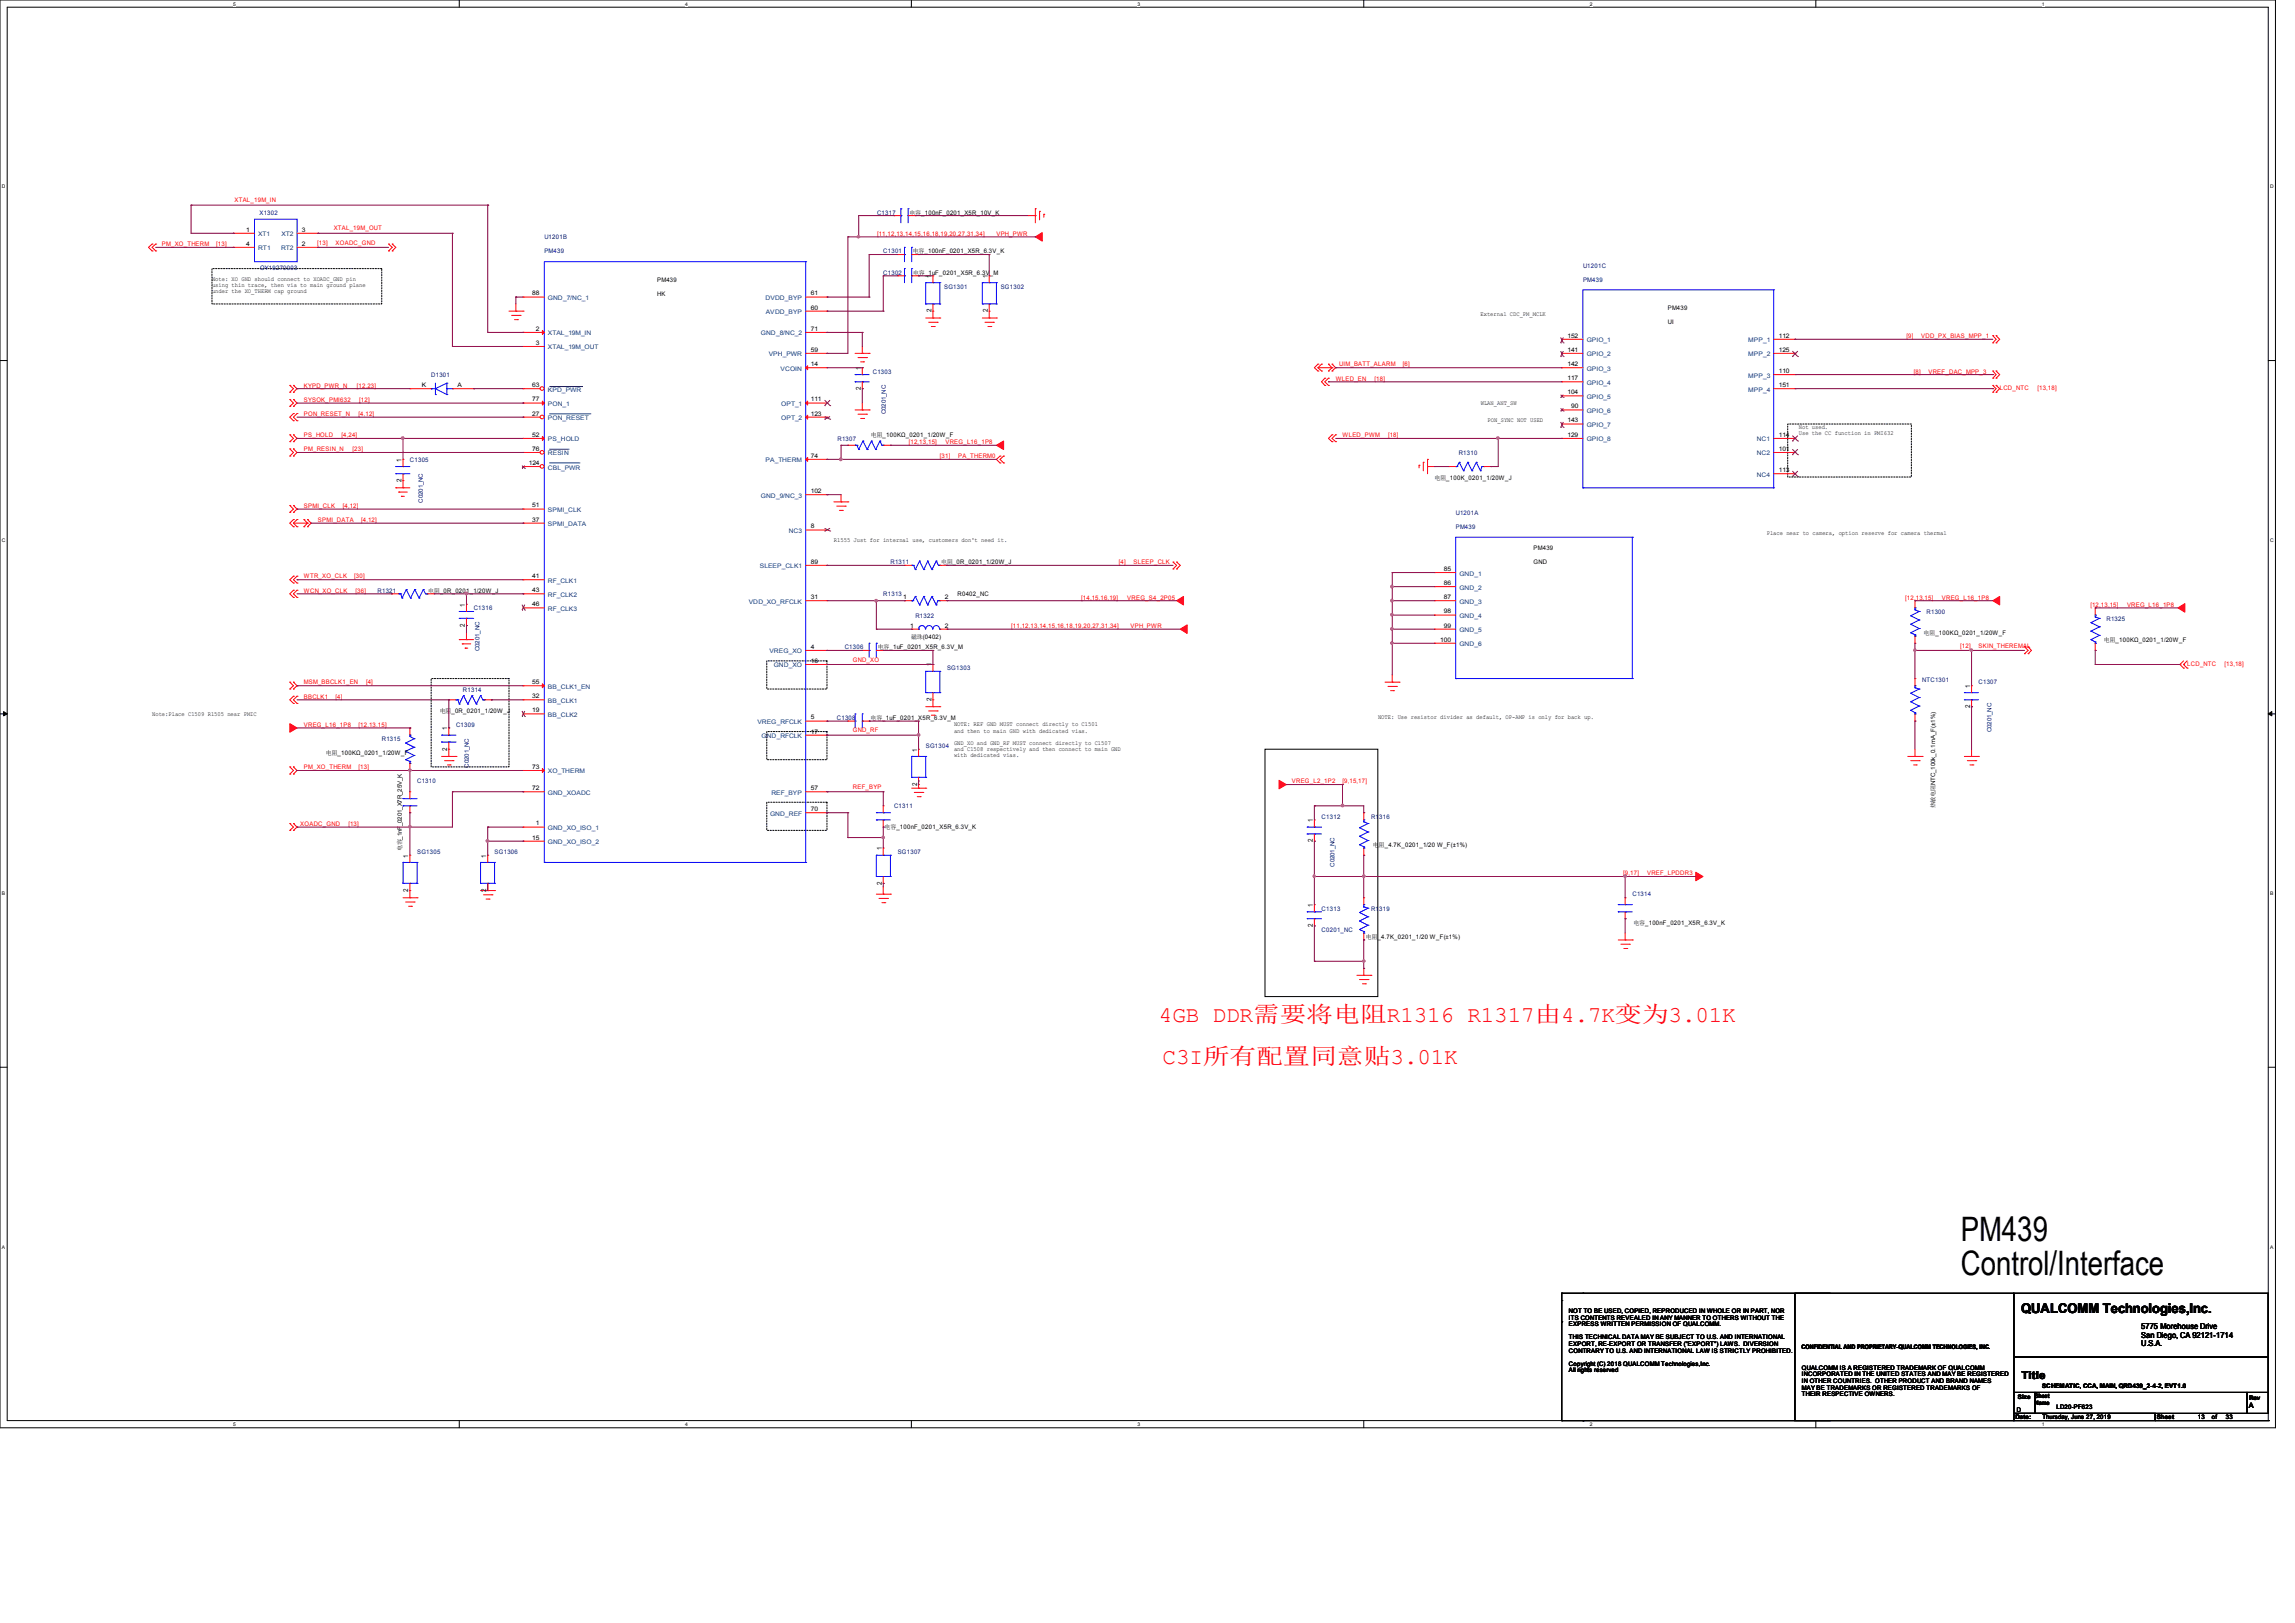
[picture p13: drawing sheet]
<svg xmlns="http://www.w3.org/2000/svg" width="297mm" height="210mm" viewBox="0 0 297 210" stroke-linecap="round" stroke-linejoin="round" font-family="sans-serif">
<defs><g id="words">
<g font-size="4.4">
<text x="253.7" y="160.5">PM439</text>
<text x="253.7" y="165">Control/Interface</text>
</g>
<g font-size="2.9" fill="#f00">
<text x="150" y="132.2">4GB DDR需要将电阻R1316 R1317由4.7K变为3.01K</text>
<text x="150.4" y="137.7">C3I所有配置同意贴3.01K</text>
</g>
<text font-size="1.7" x="261.5" y="169.9">QUALCOMM Technologies,Inc.</text>
<text font-size="1.4" x="261.6" y="178.4">Title</text>
<g font-size="1.1">
<text x="277.1" y="172">5775 Morehouse Drive</text>
<text x="277.1" y="173.1">San Diego, CA 92121-1714</text>
<text x="277.1" y="174.2">U.S.A.</text>
</g>
<text font-size="1" x="291" y="182.2">A</text>
<g font-size=".9">
<text x="120.5" y="35.9" transform="rotate(-90 120.5 35.9)">1</text>
<text x="127.8" y="35.9" transform="rotate(-90 127.8 35.9)">1</text>
<text x="120.5" y="40.4" transform="rotate(-90 120.5 40.4)">2</text>
<text x="127.8" y="40.4" transform="rotate(-90 127.8 40.4)">2</text>
<text x="111.4" y="47.8" transform="rotate(-90 111.4 47.8)">1</text>
<text x="111.4" y="50.5" transform="rotate(-90 111.4 50.5)">2</text>
<text x="51.9" y="59.7" transform="rotate(-90 51.9 59.7)">1</text>
<text x="51.9" y="62.4" transform="rotate(-90 51.9 62.4)">2</text>
<text x="60.2" y="81.1" transform="rotate(-90 60.2 81.1)">2</text>
<text x="60.2" y="78.5" transform="rotate(-90 60.2 78.5)">1</text>
<text x="120.5" y="86.2" transform="rotate(-90 120.5 86.2)">1</text>
<text x="255" y="89" transform="rotate(-90 255 89)">1</text>
<text x="57.9" y="94.5" transform="rotate(-90 57.9 94.5)">1</text>
<text x="120.5" y="90.7" transform="rotate(-90 120.5 90.7)">2</text>
<text x="255" y="91.7" transform="rotate(-90 255 91.7)">2</text>
<text x="57.9" y="97.1" transform="rotate(-90 57.9 97.1)">2</text>
<text x="118.7" y="101.7" transform="rotate(-90 118.7 101.7)">2</text>
<text x="118.7" y="97.2" transform="rotate(-90 118.7 97.2)">1</text>
<text x="169.9" y="106.4" transform="rotate(-90 169.9 106.4)">1</text>
<text x="52.8" y="111" transform="rotate(-90 52.8 111)">1</text>
<text x="62.9" y="111" transform="rotate(-90 62.9 111)">1</text>
<text x="114.1" y="110" transform="rotate(-90 114.1 110)">1</text>
<text x="169.9" y="109" transform="rotate(-90 169.9 109)">2</text>
<text x="52.8" y="115.4" transform="rotate(-90 52.8 115.4)">2</text>
<text x="62.9" y="115.4" transform="rotate(-90 62.9 115.4)">2</text>
<text x="114.1" y="114.5" transform="rotate(-90 114.1 114.5)">2</text>
<text x="169.9" y="120" transform="rotate(-90 169.9 120)">2</text>
<text x="169.9" y="117.3" transform="rotate(-90 169.9 117.3)">1</text>
</g>
<g font-size=".8" fill="#f00">
<text x="30.4" y="26.2">XTAL_19M_IN</text>
<text x="43.2" y="29.8">XTAL_19M_OUT</text>
<text x="21" y="31.9">PM_XO_THERM</text>
<text x="28" y="31.9">[13]</text>
<text x="41.1" y="31.7">[13]</text>
<text x="43.4" y="31.7">XOADC_GND</text>
<text x="113.5" y="30.5">[11,12,13,14,15,16,18,19,20,27,31,34]</text>
<text x="129" y="30.5">VPH_PWR</text>
<text x="173.3" y="47.4">UIM_BATT_ALARM</text>
<text x="181.5" y="47.4">[6]</text>
<text x="246.7" y="43.8">[9]</text>
<text x="248.6" y="43.8">VDD_PX_BIAS_MPP_1</text>
<text x="39.3" y="53.8">PON_RESET_N</text>
<text x="39.3" y="52">SYSOK_PMI632</text>
<text x="39.3" y="50.2">KYPD_PWR_N</text>
<text x="46.2" y="50.2">[12,23]</text>
<text x="46.4" y="53.8">[4,12]</text>
<text x="46.5" y="52">[12]</text>
<text x="172.9" y="49.2">WLED_EN</text>
<text x="177.9" y="49.2">[18]</text>
<text x="247.7" y="48.3">[8]</text>
<text x="249.6" y="48.3">VREF_DAC_MPP_3</text>
<text x="258.8" y="50.5">LCD_NTC</text>
<text x="263.7" y="50.5">[13,18]</text>
<text x="39.3" y="56.6">PS_HOLD</text>
<text x="39.3" y="58.4">PM_RESIN_N</text>
<text x="44.2" y="56.6">[4,24]</text>
<text x="45.6" y="58.4">[23]</text>
<text x="117.6" y="57.5">[12,13,15]</text>
<text x="121.6" y="59.3">[31]</text>
<text x="122.4" y="57.5">VREG_L16_1P8</text>
<text x="124" y="59.3">PA_THERM0</text>
<text x="173.7" y="56.6">WLED_PWM</text>
<text x="179.6" y="56.6">[18]</text>
<text x="39.3" y="65.7">SPMI_CLK</text>
<text x="44.4" y="65.7">[4,12]</text>
<text x="41.2" y="67.5">SPMI_DATA</text>
<text x="46.7" y="67.5">[4,12]</text>
<text x="39.3" y="76.7">WCN_XO_CLK</text>
<text x="39.3" y="74.8">WTR_XO_CLK</text>
<text x="45.8" y="74.8">[30]</text>
<text x="46" y="76.7">[36]</text>
<text x="139.9" y="77.6">[14,15,16,19]</text>
<text x="144.8" y="73">[4]</text>
<text x="145.9" y="77.6">VREG_S4_2P05</text>
<text x="146.7" y="73">SLEEP_CLK</text>
<text x="246.6" y="77.6">[12,13,15]</text>
<text x="251.3" y="77.6">VREG_L16_1P8</text>
<text x="130.9" y="81.2">[11,12,13,14,15,16,18,19,20,27,31,34]</text>
<text x="146.3" y="81.2">VPH_PWR</text>
<text x="253.7" y="83.9">[12]</text>
<text x="256" y="83.9">SKIN_THEREMAL</text>
<text x="270.5" y="78.5">[12,13,15]</text>
<text x="275.3" y="78.5">VREG_L16_1P8</text>
<text x="39.3" y="88.6">MSM_BBCLK1_EN</text>
<text x="47.4" y="88.6">[4]</text>
<text x="110.4" y="85.6">GND_XO</text>
<text x="283.1" y="86.2">LCD_NTC</text>
<text x="287.9" y="86.2">[13,18]</text>
<text x="39.3" y="90.4">BBCLK1</text>
<text x="39.3" y="94.1">VREG_L16_1P8</text>
<text x="43.4" y="90.4">[4]</text>
<text x="46.4" y="94.1">[12,13,15]</text>
<text x="110.4" y="94.7">GND_RF</text>
<text x="39.3" y="99.5">PM_XO_THERM</text>
<text x="46.4" y="99.5">[13]</text>
<text x="167.2" y="101.3">VREG_L2_1P2</text>
<text x="173.7" y="101.3">[9,15,17]</text>
<text x="38.9" y="106.8">XOADC_GND</text>
<text x="45.1" y="106.8">[13]</text>
<text x="110.4" y="102.1">REF_BYP</text>
<text x="210.1" y="113.2">[9,17]</text>
<text x="213.2" y="113.2">VREF_LPDDR3</text>
</g>
<g font-size=".8">
<text x="31.8" y="30">1</text>
<text x="39.1" y="30">3</text>
<text x="117.7" y="27.8">电容_100nF_0201_X5R_10V_K</text>
<text x="31.8" y="31.8">4</text>
<text x="39.1" y="31.8">2</text>
<text x="118.1" y="32.8">电容_100nF_0201_X5R_6.3V_K</text>
<text x="118.2" y="35.5">电容_1uF_0201_X5R_6.3V_M</text>
<text x="27.4" y="36.4">Note: XO GND should connect to XOADC_GND pin</text>
<text x="27.4" y="37.2">using thin trace, then via to main ground plane</text>
<text x="27.4" y="38">under the XO_THERM cap ground</text>
<text x="68.9" y="38.2">88</text>
<text x="85.1" y="38.3">HK</text>
<text x="85.1" y="36.4">PM439</text>
<text x="104.9" y="40">60</text>
<text x="104.9" y="38.2">61</text>
<text x="191.6" y="40.9">External CDC_PM_MCLK</text>
<text x="215.8" y="41.9">UI</text>
<text x="215.8" y="40.1">PM439</text>
<text x="69.3" y="44.6">3</text>
<text x="69.3" y="42.8">2</text>
<text x="104.9" y="47.4">14</text>
<text x="104.9" y="45.5">59</text>
<text x="104.9" y="42.8">71</text>
<text x="202.8" y="47.4">142</text>
<text x="202.8" y="45.5">141</text>
<text x="202.8" y="43.7">152</text>
<text x="230.2" y="45.5">125</text>
<text x="230.2" y="43.7">112</text>
<text x="54.6" y="50.1">K</text>
<text x="59.2" y="50.1">A</text>
<text x="68.9" y="53.8">27</text>
<text x="68.9" y="51.9">77</text>
<text x="68.9" y="50.1">63</text>
<text x="104.9" y="53.8">123</text>
<text x="104.9" y="51.9">111</text>
<text x="191.6" y="52.4">WLAN_ANT_SW</text>
<text x="202.8" y="51">104</text>
<text x="202.8" y="49.2">117</text>
<text x="203.3" y="52.8">90</text>
<text x="230.2" y="50.1">151</text>
<text x="230.2" y="48.3">110</text>
<text x="68.9" y="58.3">76</text>
<text x="68.9" y="56.5">52</text>
<text x="104.9" y="59.2">74</text>
<text x="112.7" y="56.6">电阻_100KΩ_0201_1/20W_F</text>
<text x="192.5" y="54.7">PON_SYNC NOT USED</text>
<text x="202.8" y="56.5">129</text>
<text x="202.8" y="54.7">143</text>
<text x="230.2" y="58.3">101</text>
<text x="230.2" y="56.5">114</text>
<text x="232.8" y="55.5">Not used.</text>
<text x="232.8" y="56.3">Use the CC function in PMI632</text>
<text x="68.4" y="60.2">124</text>
<text x="68.9" y="65.7">51</text>
<text x="104.9" y="63.8">102</text>
<text x="185.6" y="62.1">电阻_100K_0201_1/20W_J</text>
<text x="230.2" y="61.1">113</text>
<text x="68.9" y="67.5">37</text>
<text x="104.9" y="68.4">8</text>
<text x="107.9" y="70.2">R1555 Just for internal use, customers don't need it.</text>
<text x="198.5" y="71.2">PM439</text>
<text x="228.6" y="69.3">Place near to camera, option reserve for camera thermal</text>
<text x="55.4" y="76.7">电阻_0R_0201_1/20W_J</text>
<text x="68.9" y="76.6">43</text>
<text x="68.9" y="74.8">41</text>
<text x="104.9" y="77.5">31</text>
<text x="104.9" y="72.9">89</text>
<text x="116.9" y="77.5">1</text>
<text x="121.8" y="73">电阻_0R_0201_1/20W_J</text>
<text x="122.3" y="77.5">2</text>
<text x="123.9" y="77.1">R0402_NC</text>
<text x="186.8" y="77.5">87</text>
<text x="186.8" y="75.7">86</text>
<text x="186.8" y="73.9">85</text>
<text x="198.5" y="73">GND</text>
<text x="68.9" y="78.4">46</text>
<text x="104.9" y="83.9">4</text>
<text x="113.6" y="84">电容_1uF_0201_X5R_6.3V_M</text>
<text x="117.8" y="81.2">1</text>
<text x="117.9" y="82.6">磁珠(0402)</text>
<text x="122.3" y="81.2">2</text>
<text x="186.4" y="83">100</text>
<text x="186.8" y="81.2">99</text>
<text x="186.8" y="79.4">98</text>
<text x="248.9" y="82.2">电阻_100KΩ_0201_1/20W_F</text>
<text x="272.3" y="83.1">电阻_100KΩ_0201_1/20W_F</text>
<text x="68.9" y="88.5">55</text>
<text x="104.9" y="85.8">16</text>
<text x="19.7" y="92.6">Note:Place C1509 R1505 near PMIC</text>
<text x="56.9" y="92.2">电阻_0R_0201_1/20W_J</text>
<text x="68.9" y="92.2">19</text>
<text x="68.9" y="90.3">32</text>
<text x="104.9" y="93.1">5</text>
<text x="104.9" y="94.9">17</text>
<text x="112.7" y="93.1">电容_1uF_0201_X5R_6.3V_M</text>
<text x="123.5" y="94">NOTE: REF GND MUST connect directly to C1501</text>
<text x="123.5" y="94.8">and then to main GND with dedicated vias.</text>
<text x="178.3" y="93">NOTE: Use resistor divider as default, OP-AMP is only for back up.</text>
<text x="42.2" y="97.7">电阻_100KΩ_0201_1/20W_F</text>
<text x="68.9" y="99.5">73</text>
<text x="123.5" y="96.4">GND_XO and GND_RF MUST connect directly to C1507</text>
<text x="123.5" y="97.2">and C1508 respectively and then connect to main GND</text>
<text x="123.5" y="98">with dedicated vias.</text>
<text x="68.9" y="102.2">72</text>
<text x="69.3" y="106.8">1</text>
<text x="104.9" y="104.9">70</text>
<text x="104.9" y="102.2">57</text>
<text x="114.5" y="107.3">电容_100nF_0201_X5R_6.3V_K</text>
<text x="250.4" y="104.6" transform="rotate(-90 250.4 104.6)">热敏电阻NTC_100k_0.1 mA_F(±1%)</text>
<text x="52" y="110.2" transform="rotate(-90 52 110.2)">电容_1nF_0201_X7R_25V_K</text>
<text x="68.9" y="108.6">15</text>
<text x="177.7" y="109.6">电</text>
<text x="178.4" y="109.6">阻_4.7K_0201_1/20 W_F(±1%)</text>
<text x="211.4" y="119.6">电容_100nF_0201_X5R_6.3V_K</text>
<text x="176.7" y="121.5">电阻_4.7K_0201_1/20 W_F(±1%)</text>
<text x="203" y="169.9">NOT TO BE USED, COPIED, REPRODUCED IN WHOLE OR IN PART, NOR</text>
<text x="203" y="170.8">ITS CONTENTS REVEALED IN ANY MANNER TO OTHERS WITHOUT THE</text>
<text x="203" y="171.6">EXPRESS WRITTEN PERMISSION OF QUALCOMM.</text>
<text x="203" y="173.3">THIS TECHNICAL DATA MAY BE SUBJECT TO U.S. AND INTERNATIONAL</text>
<text x="203" y="174.2">EXPORT, RE-EXPORT OR TRANSFER (&quot;EXPORT&quot;) LAWS. DIVERSION</text>
<text x="203" y="175">CONTRARY TO U.S. AND INTERNATIONAL LAW IS STRICTLY PROHIBITED.</text>
<text x="203" y="176.7">Copyright (C) 2018 QUALCOMM Technologies,Inc.</text>
<text x="203" y="177.5">All rights reserved</text>
<text x="233.1" y="174.5">CONFIDENTIAL AND PROPRIETARY-QUALCOMM TECHNOLOGIES, INC.</text>
<text x="233.2" y="177.2">QUALCOMM IS A REGISTERED TRADEMARK OF QUALCOMM</text>
<text x="233.2" y="178.1">INCORPORATED IN THE UNITED STATES AND MAY BE REGISTERED</text>
<text x="233.2" y="178.9">IN OTHER COUNTRIES. OTHER PRODUCT AND BRAND NAMES</text>
<text x="233.2" y="179.8">MAY BE TRADEMARKS OR REGISTERED TRADEMARKS OF</text>
<text x="264.3" y="179.5">SCHEMATIC, CCA, MAIN, QRD439_2-4-2, EVT1.0</text>
<text x="233.2" y="180.6">THEIR RESPECTIVE OWNERS.</text>
<text x="260.8" y="183.6">Date:</text>
<text x="261" y="182.8">D</text>
<text x="261.1" y="181">Size Sheet</text>
<text x="263.3" y="181.8">Name</text>
<text x="264.3" y="183.6">Thursday, June 27, 2019</text>
<text x="266.1" y="182.3">LD20-PF623</text>
<text x="279.1" y="183.6">Sheet</text>
<text x="284.4" y="183.6">13</text>
<text x="286.2" y="183.6">of</text>
<text x="288.1" y="183.6">33</text>
<text x="291.1" y="181.1">Rev</text>
</g>
<g font-size=".8" fill="#000080">
<text x="33.6" y="27.9">X1302</text>
<text x="113.5" y="27.8">C1317</text>
<text x="33.7" y="35">OY19270003</text>
<text x="70.4" y="30.9">U1201B</text>
<text x="70.4" y="32.8">PM439</text>
<text x="114.3" y="32.8">C1301</text>
<text x="114.3" y="35.5">C1302</text>
<text x="204.9" y="34.6">U1201C</text>
<text x="122.2" y="37.3">SG1301</text>
<text x="129.5" y="37.3">SG1302</text>
<text x="204.9" y="36.4">PM439</text>
<text x="55.8" y="48.8">D1301</text>
<text x="113" y="48.3">C1303</text>
<text x="114.6" y="53.6" transform="rotate(-90 114.6 53.6)">C0201_NC</text>
<text x="53" y="59.8">C1305</text>
<text x="108.4" y="57">R1307</text>
<text x="188.8" y="58.8">R1310</text>
<text x="54.7" y="65" transform="rotate(-90 54.7 65)">C0201_NC</text>
<text x="188.4" y="66.6">U1201A</text>
<text x="188.4" y="68.5">PM439</text>
<text x="48.9" y="76.7">R1321</text>
<text x="114.3" y="77.1">R1313</text>
<text x="115.2" y="73">R1311</text>
<text x="61.3" y="79">C1316</text>
<text x="109.3" y="84">C1306</text>
<text x="118.5" y="80">R1322</text>
<text x="249.3" y="79.4">R1300</text>
<text x="272.6" y="80.3">R1325</text>
<text x="59.9" y="89.5">R1314</text>
<text x="62.1" y="84.2" transform="rotate(-90 62.1 84.2)">C0201_NC</text>
<text x="122.6" y="86.7">SG1303</text>
<text x="248.8" y="88.2">NTC1301</text>
<text x="256" y="88.6">C1307</text>
<text x="49.4" y="95.9">R1315</text>
<text x="59" y="94.1">C1309</text>
<text x="108.3" y="93.1">C1308</text>
<text x="257.7" y="94.7" transform="rotate(-90 257.7 94.7)">C0201_NC</text>
<text x="54" y="101.3">C1310</text>
<text x="60.7" y="99.3" transform="rotate(-90 60.7 99.3)">C0201_NC</text>
<text x="119.8" y="96.8">SG1304</text>
<text x="115.7" y="104.6">C1311</text>
<text x="171" y="105.9">C1312</text>
<text x="177.4" y="105.9">R1316</text>
<text x="54" y="110.5">SG1305</text>
<text x="64" y="110.5">SG1306</text>
<text x="116.2" y="110.5">SG1307</text>
<text x="172.7" y="112.1" transform="rotate(-90 172.7 112.1)">C0201_NC</text>
<text x="171" y="117.8">C1313</text>
<text x="177.4" y="117.8">R1319</text>
<text x="211.3" y="116">C1314</text>
<text x="171" y="120.6">C0201_NC</text>
</g>
<g font-size=".8" fill="#004080">
<text x="33.4" y="30.6">XT1</text>
<text x="33.4" y="32.4">RT1</text>
<text x="36.4" y="32.4">RT2</text>
<text x="36.4" y="30.6">XT2</text>
<text x="70.9" y="38.8">GND_7/NC_1</text>
<text x="99.1" y="38.8">DVDD_BYP</text>
<text x="99.1" y="40.6">AVDD_BYP</text>
<text x="70.9" y="45.2">XTAL_19M_OUT</text>
<text x="70.9" y="43.4">XTAL_19M_IN</text>
<text x="98.5" y="43.4">GND_8/NC_2</text>
<text x="99.5" y="46.1">VPH_PWR</text>
<text x="101" y="48">VCOIN</text>
<text x="205.3" y="48">GPIO_3</text>
<text x="205.3" y="46.1">GPIO_2</text>
<text x="205.3" y="44.3">GPIO_1</text>
<text x="226.3" y="46.1">MPP_2</text>
<text x="226.3" y="44.3">MPP_1</text>
<text x="70.9" y="52.5">PON_1</text>
<text x="70.9" y="50.7">KPD_PWR</text>
<text x="101.1" y="52.5">OPT_1</text>
<text x="205.3" y="53.4">GPIO_6</text>
<text x="205.3" y="51.6">GPIO_5</text>
<text x="205.3" y="49.8">GPIO_4</text>
<text x="226.3" y="50.7">MPP_4</text>
<text x="226.3" y="48.9">MPP_3</text>
<text x="70.9" y="58.9">RESIN</text>
<text x="70.9" y="57.1">PS_HOLD</text>
<text x="70.9" y="54.4">PON_RESET</text>
<text x="99.1" y="59.8">PA_THERM</text>
<text x="101.1" y="54.4">OPT_2</text>
<text x="205.3" y="57.1">GPIO_8</text>
<text x="205.3" y="55.2">GPIO_7</text>
<text x="227.4" y="58.9">NC2</text>
<text x="227.4" y="57.1">NC1</text>
<text x="70.9" y="60.7">CBL_PWR</text>
<text x="98.5" y="64.4">GND_9/NC_3</text>
<text x="227.4" y="61.7">NC4</text>
<text x="70.9" y="68.1">SPMI_DATA</text>
<text x="70.9" y="66.3">SPMI_CLK</text>
<text x="102.1" y="69">NC3</text>
<text x="70.9" y="77.2">RF_CLK2</text>
<text x="70.9" y="75.4">RF_CLK1</text>
<text x="98.4" y="73.5">SLEEP_CLK1</text>
<text x="188.9" y="76.3">GND_2</text>
<text x="188.9" y="74.5">GND_1</text>
<text x="70.9" y="79">RF_CLK3</text>
<text x="96.9" y="78.1">VDD_XO_RFCLK</text>
<text x="188.9" y="83.6">GND_6</text>
<text x="188.9" y="81.8">GND_5</text>
<text x="188.9" y="80">GND_4</text>
<text x="188.9" y="78.1">GND_3</text>
<text x="70.9" y="89.1">BB_CLK1_EN</text>
<text x="99.6" y="84.5">VREG_XO</text>
<text x="100.1" y="86.4">GND_XO</text>
<text x="70.9" y="92.8">BB_CLK2</text>
<text x="70.9" y="90.9">BB_CLK1</text>
<text x="98" y="93.7">VREG_RFCLK</text>
<text x="98.6" y="95.5">GND_RFCLK</text>
<text x="70.9" y="100.1">XO_THERM</text>
<text x="70.9" y="107.4">GND_XO_ISO_1</text>
<text x="70.9" y="102.8">GND_XOADC</text>
<text x="99.7" y="105.5">GND_REF</text>
<text x="99.8" y="102.8">REF_BYP</text>
<text x="70.9" y="109.2">GND_XO_ISO_2</text>
</g>
<g font-size=".6">
<text x="30.2" y=".7">5</text>
<text x="88.7" y=".7">4</text>
<text x="147.2" y=".7">3</text>
<text x="205.7" y=".7">2</text>
<text x="264.2" y=".7">1</text>
<text x=".3" y="24.4">D</text>
<text x="293.8" y="24.4">D</text>
<text x=".3" y="70.1">C</text>
<text x="293.8" y="70.1">C</text>
<text x=".3" y="115.8">B</text>
<text x="293.8" y="115.8">B</text>
<text x=".3" y="161.5">A</text>
<text x="293.8" y="161.5">A</text>
<text x="30.2" y="184.5">5</text>
<text x="88.7" y="184.5">4</text>
<text x="147.2" y="184.5">3</text>
<text x="205.7" y="184.5">2</text>
<text x="264.2" y="184.5">1</text>
</g>
</g></defs>
<path d="M0 0h294.5v184.7h-294.5zM.9 .9h292.6v182.9h-292.6z" fill="none" stroke="#000" stroke-width=".13"/>
<g fill="#fff">
<path d="M30.2 .1h.3v.7h-.3z"/>
<path d="M30.2 183.9h.3v.8h-.3z"/>
</g>
<path d="M59.4 0v.9M59.4 183.8v.9" fill="none" stroke="#000" stroke-width=".13"/>
<g fill="#fff">
<path d="M88.7 .1h.3v.7h-.3z"/>
<path d="M88.7 183.9h.3v.8h-.3z"/>
</g>
<path d="M117.9 0v.9M117.9 183.8v.9" fill="none" stroke="#000" stroke-width=".13"/>
<g fill="#fff">
<path d="M147.2 .1h.3v.7h-.3z"/>
<path d="M147.2 183.9h.3v.8h-.3z"/>
</g>
<path d="M176.5 0v.9M176.5 183.8v.9" fill="none" stroke="#000" stroke-width=".13"/>
<g fill="#fff">
<path d="M205.7 .1h.4v.7h-.4z"/>
<path d="M205.7 183.9h.4v.8h-.4z"/>
</g>
<path d="M235 0v.9M235 183.8v.9" fill="none" stroke="#000" stroke-width=".13"/>
<g fill="#fff">
<path d="M264.2 .1h.4v.7h-.4z"/>
<path d="M264.2 183.9h.4v.8h-.4z"/>
<path d="M.3 23.8h.4v.7h-.4z"/>
<path d="M293.8 23.8h.5v.7h-.5z"/>
<path d="M.3 69.5h.4v.7h-.4z"/>
<path d="M293.8 69.5h.5v.7h-.5z"/>
</g>
<path d="M0 46.7h.9M293.5 46.7h1" fill="none" stroke="#000" stroke-width=".13"/>
<g fill="#fff">
<path d="M.3 115.2h.4v.8h-.4z"/>
<path d="M293.8 115.2h.4v.8h-.4z"/>
</g>
<path d="M0 92.4h.9M293.5 92.4h1" fill="none" stroke="#000" stroke-width=".13"/>
<path d="M.5 92.1l.4 .3-.4 .2zM293.5 92.4l.5-.3v.5z" fill="#000" stroke="#000" stroke-width=".13"/>
<g fill="#fff">
<path d="M.3 161h.3v.7h-.3z"/>
<path d="M293.8 161h.4v.7h-.4z"/>
</g>
<g fill="none" stroke="#000" stroke-width=".13">
<path d="M163.7 96.9h14.6v32h-14.6zM0 138.1h.9M293.5 138.1h1M202.1 171h.1M202.1 167.3h.1M202.1 168.3h.1M202.1 167.3h34.8M202.1 167.3v16.5M204.9 167.3h.1M232.3 167.3h28.3v16.5h-28.3zM260.6 167.3h32.9v8.3h-32.9zM260.6 175.6h32.9v4.6h-32.9z"/>
<path d="M202.1 183.8h.1M202.1 183.8h34.8M204.9 183.8h.1M260.6 180.2h2.8v2.7h-2.8zM260.6 182.9h18.3v.9h-18.3zM263.4 180.2h27.4v2.7h-27.4zM278.9 183.8h14.6M290.8 180.2h2.7v2.7h-2.7zM293.5 183.8h.1"/>
</g>
<path d="M27.4 34.8h22v4.5h-22zM231.4 54.9h16v6.8h-16zM55.8 87.8h10.1v11.4h-10.1zM99.2 85.5h7.8v3.7h-7.8zM99.2 94.7h7.8v3.6h-7.8zM99.2 103.8h7.8v3.6h-7.8z" fill="none" stroke="#000" stroke-width=".13" stroke-dasharray=".2 .2"/>
<g fill="none" stroke="#f00" stroke-width=".13">
<path d="M19.7 31.6h.1M19.7 32.5h.1M19.7 31.6l-.5 .4 .5 .5M20.2 31.6h.1M20.2 32.5h.1M20.2 31.6l-.5 .4 .5 .5M30.2 30.2h.1M30.2 32h.1M30.2 30.2h2.7M30.2 32h2.7M38.4 30.2h2.7M38.4 32h2.7"/>
<path d="M41.1 32h.1M41.1 30.2h.1M50.3 32.5h.1M50.3 31.6h.1M50.3 31.6l.5 .4-.5 .5M50.8 32.5h.1M50.8 31.6h.1M50.8 31.6l.4 .4-.4 .5M66.8 39.3v1M104.3 38.4h2.7M107 38.4h.1M116.2 32.9h.1"/>
<path d="M116.2 35.7h.1M116.2 32.9h.9M116.2 35.7h.9M118 32.9h.9M118 35.7h.9M118.9 32.9h.1M118.9 35.7h.1M120.7 35.7h.1M120.7 35.7v.9M120.7 39.3v1.8M128 35.7h.1M128 35.7v.9"/>
<path d="M128 39.3v1.8M133.1 27.9h.9M134 27.9h.1M134 27h.1M134 27v1.8M134.5 27.3h.1M134.5 27.3v1.1M135.1 27.7h.1M135.1 27.7v.4M37.5 56.3h.1M37.5 57.1h.1M37.5 51.7h.1"/>
<path d="M37.5 52.6h.1M37.5 49.9h.1M37.5 50.8h.1M37.5 58.1h.1M37.5 59h.1M37.5 56.3l.5 .4-.5 .4M37.5 51.7l.5 .5-.5 .4M37.5 49.9l.5 .4-.5 .5M37.5 58.1l.5 .4-.5 .5M38 57.1h.1M38 56.3h.1M38 53.5h.1"/>
<path d="M38 54.4h.1M38 52.6h.1M38 51.7h.1M38 50.8h.1M38 49.9h.1M38 59h.1M38 58.1h.1M38 56.3l.4 .4-.4 .4M38 53.5l-.5 .5 .5 .4M38 51.7l.4 .5-.4 .4M38 49.9l.4 .4-.4 .5M38 58.1l.4 .4-.4 .5"/>
<path d="M38.4 53.5h.1M38.4 54.4h.1M38.4 53.5l-.4 .5 .4 .4M53 50.3h.1M53 50.3h2.8M58.5 50.3h2.8M61.3 50.3h.1M65.9 40.3h1.8M66.2 40.8h1.1M66.6 41.4h.4M66.8 40.3h.1M67 41.4h.1"/>
<path d="M67.3 40.8h.1M67.7 40.3h.1M104.3 40.3h2.7M104.3 45.7h2.7M104.3 47.6h2.7M104.3 59.4h2.7M104.3 54h2.7M104.3 52.2h2.7M104.3 43h2.7M107 59.4h.1M107 54h.1M107 52.2h.1"/>
<path d="M107 47.6h.1M107 45.7h.1M107 43h.1M107 40.3h.1M110.7 53h1.8M110.7 45.7h1.8M111 53.6h1.1M111 46.3h1.1M111.4 54.1h.4M111.4 46.8h.4M111.6 53h.1M111.6 45.7h.1"/>
<path d="M111.6 47.6h.1M111.6 50.3h.1M111.6 44.8v.9M111.6 47.6v.9M111.6 49.4v.9M111.6 52.2v.8M111.8 54.1h.1M111.8 46.8h.1M112.1 53.6h.1M112.1 46.3h.1M112.5 53h.1M112.5 45.7h.1"/>
<path d="M119.8 41.1h1.8M120.2 41.7h1.1M120.5 42.2h.4M120.7 41.1h.1M120.7 40.3h.1M120.9 42.2h.1M121.3 41.7h.1M121.6 41.1h.1M127.1 41.1h1.8M127.5 41.7h1.1M127.8 42.2h.4M128 41.1h.1"/>
<path d="M128 40.3h.1M128.2 42.2h.1M128.6 41.7h.1M128.9 41.1h.1M129.4 59.9h.1M129.4 59h.1M129.4 59l-.5 .4 .5 .5M129.9 59h.1M129.9 59.9h.1M129.9 59l-.5 .4 .5 .5M170.6 47.1h.1M170.6 48h.1"/>
<path d="M170.6 47.1l-.5 .5 .5 .4M170.6 47.6l.4 .4M170.6 47.6h1.8M171 47.1h.1M171 48h.1M171 47.1l-.4 .5M171.4 48.9h.1M171.4 49.9h.1M171.4 48.9l-.4 .5 .4 .5M171.9 47.1h.1M171.9 48h.1M171.9 48.9h.1"/>
<path d="M171.9 49.9h.1M171.9 47.1l.5 .5M171.9 48.9l-.5 .5 .5 .5M172.4 48h.1M172.4 47.1h.1M172.4 47.6h.1M172.4 56.3h.1M172.4 57.1h.1M172.4 47.1l.4 .5-.4 .4M172.4 47.6l-.5 .4M172.4 56.3l-.5 .4 .5 .4M172.8 56.3h.1"/>
<path d="M172.8 57.1h.1M172.8 56.3l-.4 .4 .4 .4M184.2 59.8h.1M184.2 59.8v1.1M184.7 59.4h.1M184.7 59.4v1.9M257.9 43.4h.1M257.9 44.4h.1M257.9 48h.1M257.9 48.9h.1M257.9 50.8h.1M257.9 49.9h.1"/>
<path d="M257.9 43.4l.4 .5-.4 .5M257.9 48l.4 .5-.4 .4M257.9 49.9l.4 .4-.4 .5M258.3 43.4h.1M258.3 44.4h.1M258.3 48h.1M258.3 48.9h.1M258.3 50.8h.1M258.3 49.9h.1M258.3 43.4l.5 .5-.5 .5M258.3 48l.5 .5-.5 .4M258.3 49.9l.5 .4-.5 .5"/>
<path d="M37.5 65.4h.1M37.5 66.3h.1M37.5 65.4l.5 .5-.5 .4M38 67.2h.1M38 68.2h.1M38 66.3h.1M38 65.4h.1M38 76.4h.1M38 77.3h.1M38 74.5h.1M38 75.4h.1M38 67.2l-.5 .5 .5 .5"/>
<path d="M38 67.7l.4 .5M38 65.4l.4 .5-.4 .4M38 67.7h1.8M38 76.4l-.5 .4 .5 .5M38 74.5l-.5 .5 .5 .4M38.4 67.2h.1M38.4 68.2h.1M38.4 76.4h.1M38.4 77.3h.1M38.4 74.5h.1M38.4 75.4h.1M38.4 67.2l-.4 .5"/>
<path d="M38.4 76.4l-.4 .4 .4 .5M38.4 74.5l-.4 .5 .4 .4M39.3 67.2h.1M39.3 68.2h.1M39.3 67.2l.5 .5M39.8 68.2h.1M39.8 67.2h.1M39.8 67.7h.1M39.8 67.2l.5 .5-.5 .5M39.8 67.7l-.5 .5M50.7 76.8h.1M50.7 76.8h.9"/>
<path d="M51.2 63.1h.1M51.2 63.1h1.8M51.6 63.7h.1M51.6 63.7h1.1M51.9 64.2h.1M51.9 64.2h.4M52.2 63.1h.1M52.2 62.2v.9M55.2 76.8h1M56.2 76.8h.1M60.4 78.2h.1M60.4 78.2v.9"/>
<path d="M67.7 78.7h.1M67.7 76.8h.1M67.7 75h.1M67.7 67.7h.1M67.7 65.9h.1M67.7 67.7h2.7M67.7 76.8h2.7M67.7 78.7h2.7M67.7 75h2.7M67.7 65.9h2.7M104.3 77.7h2.7M104.3 73.2h2.7"/>
<path d="M104.3 64h2.7M107 77.7h.1M107 73.2h.1M107 64h.1M107.9 64.9h1.8M108.3 65.5h1.1M108.6 66h.4M108.8 64.9h.1M108.8 64v.9M109 66h.1M109.4 65.5h.1M109.7 64.9h.1"/>
<path d="M151.8 72.7h.1M151.8 73.6h.1M151.8 72.7l.5 .5-.5 .4M152.3 72.7h.1M152.3 73.6h.1M152.3 72.7l.4 .5-.4 .4M183.6 60.2h.1M183.6 60.2v.3M184.7 60.4h.1M184.7 60.4h.9M185.6 79.6h.1M185.6 77.7h.1"/>
<path d="M185.6 75.9h.1M185.6 74.1h.1M185.6 79.6h2.8M185.6 77.7h2.8M185.6 75.9h2.8M185.6 74.1h2.8M247.8 77.7h.1M247.8 77.7v1M37.5 99.2h.1M37.5 88.3h.1M37.5 89.2h.1M37.5 99.2l.5 .5-.5 .5"/>
<path d="M37.5 88.3l.5 .4-.5 .5M38 99.2h.1M38 89.2h.1M38 88.3h.1M38 90.1h.1M38 91h.1M38 99.2l.4 .5-.4 .5M38 88.3l.4 .4-.4 .5M38 90.1l-.5 .5 .5 .4M38.4 90.1h.1M38.4 91h.1M38.4 90.1l-.4 .5 .4 .4"/>
<path d="M57.1 97.9h1.9M57.5 98.4h1.1M57.9 99h.4M58.1 97.9h.1M58.1 96.9v1M58.3 99h.1M58.6 98.4h.1M59 97.9h.1M59.4 82.8h.1M59.4 82.8h1.9M59.8 83.3h.1M59.8 83.3h1.1"/>
<path d="M60.2 83.9h.1M60.2 83.9h.3M60.4 82.8h.1M60.4 80.9h.1M60.4 80v.9M60.4 81.9v.9M67.7 99.7h.1M67.7 92.4h.1M67.7 90.6h.1M67.7 88.7h.1M67.7 99.7h2.7M67.7 92.4h2.7"/>
<path d="M67.7 90.6h2.7M67.7 88.7h2.7M104.3 93.3h2.7M104.3 84.2h2.7M104.3 95.1h2.7M104.3 86h2.7M107 93.3h.1M107 84.2h.1M107 95.1h.1M107 86h.1M109.7 93.3h.1M109.7 93.3h1"/>
<path d="M111.6 84.2h.1M111.6 93.3h.9M111.6 84.2h.9M112.5 93.3h.1M113.4 84.2h.9M114.3 84.2h.1M118.9 96.9h.1M118.9 96.9v1M119.8 91.4h1.8M120.2 92h1.1M120.5 92.5h.4M120.7 91.4h.1"/>
<path d="M120.7 90.6h.1M120.7 86h.1M120.7 86v.9M120.7 89.6v1.8M120.9 92.5h.1M121.3 92h.1M121.6 91.4h.1M179.2 88.3h1.9M179.6 88.8h1.1M180 89.4h.3M180.2 88.3h.1M180.2 87.3v1"/>
<path d="M180.3 89.4h.1M180.7 88.8h.1M181.1 88.3h.1M185.6 83.2h.1M185.6 81.4h.1M185.6 83.2h2.8M185.6 81.4h2.8M246.9 97.9h1.9M247.3 98.4h1.1M247.6 99h.4M247.8 97.9h.1M247.8 83.2h.1"/>
<path d="M247.8 93.3h.1M247.8 87.8h.1M247.8 82.3v.9M247.8 87.8v.9M247.8 92.4v.9M247.8 96.9v1M248 99h.1M248.4 98.4h.1M248.8 97.9h.1M254.2 97.9h1.8M254.6 98.4h1.1M254.9 99h.4"/>
<path d="M255.1 97.9h.1M255.1 88.7h.1M255.1 91.4h.1M255.1 88.7v.9M255.1 90.6v.8M255.1 96.9v1M255.3 99h.1M255.7 98.4h.1M256 97.9h.1M262 84.6h.1M262 83.7h.1M262 83.7l.5 .5-.5 .4"/>
<path d="M262.5 84.6h.1M262.5 83.7h.1M262.5 83.7l.4 .5-.4 .4M282.1 86h.1M282.1 86l.5 .4M282.6 86h.1M282.6 86.4h.1M282.6 86l.4 .4M282.6 85.5l-.5 .5M283 86.4h.1M283 85.5l-.4 .5M37.5 100.2h.1"/>
<path d="M37.5 106.6h.1M37.5 107.4h.1M37.5 106.6l.5 .4-.5 .4M38 100.2h.1M38 107.4h.1M38 106.6h.1M38 106.6l.4 .4-.4 .4M52.2 116.2h1.8M52.5 116.7h1.1M52.9 117.3h.4M53 116.2h.1M53 102.4h.1"/>
<path d="M53 105.2h.1M53 102.4v.9M53 104.3v.9M53 115.2v1M53.3 117.3h.1M53.6 116.7h.1M54 116.2h.1M62.2 115.2h1.8M62.6 115.8h1.1M62.9 116.3h.4M63.1 115.2h.1M63.1 114.3v.9"/>
<path d="M63.3 116.3h.1M63.7 115.8h.1M64 115.2h.1M67.7 108.8h.1M67.7 107h.1M67.7 102.4h.1M67.7 102.4h2.7M67.7 108.8h2.7M67.7 107h2.7M104.3 105.2h2.7M104.3 102.4h2.7M107 105.2h.1"/>
<path d="M107 102.4h.1M113.4 115.7h1.8M113.7 116.2h1.2M114.1 116.8h.4M114.3 115.7h.1M114.3 114.3h.1M114.3 109.7h.1M114.3 104.3h.1M114.3 107h.1M114.3 104.3v.9M114.3 106.1v.9M114.3 109.7v1"/>
<path d="M114.3 113.4v.9M114.3 114.8v.9M114.5 116.8h.1M114.9 116.2h.1M115.2 115.7h.1M118 102h1.8M118.3 102.5h1.1M118.7 103.1h.4M118.9 102h.1M118.9 101.5h.1M118.9 100.6v1.4M119.1 103.1h.1"/>
<path d="M119.4 102.5h.1M119.8 102h.1M170.1 106.1h.1M170.1 108.8h.1M170.1 117.1h.1M170.1 119.8h.1M170.1 106.1v.9M170.1 107.9v.9M170.1 117.1v.9M170.1 118.9v.9M210.3 116.2h.1M210.3 118.9h.1"/>
<path d="M210.3 116.2v.9M210.3 118v.9M175.6 126.2h1.8M175.9 126.7h1.1M176.3 127.3h.4M176.5 126.2h.1M176.5 125.3v.9M176.7 127.3h.1M177 126.7h.1M177.4 126.2h.1M209.4 121.6h1.8M209.8 122.2h1.1"/>
<path d="M210.1 122.7h.4M210.3 121.6h.1M210.3 120.7v.9M210.5 122.7h.1M210.9 122.2h.1M211.2 121.6h.1"/>
</g>
<g fill="#f00" stroke="#f00" stroke-width=".13">
<path d="M104.3 59.4l.2-.2v.5z"/>
<path d="M104.3 54l.2-.3v.5z"/>
<path d="M104.3 52.2l.2-.3v.5z"/>
<path d="M104.3 47.6l.2-.3v.5z"/>
<path d="M70.2 99.4l.2 .3-.2 .2z"/>
<path d="M70.2 88.5l.2 .2-.2 .3z"/>
<path d="M37.5 93.6l.9 .6-.9 .5z" fill-rule="evenodd"/>
<path d="M128.9 57.6l1-.5v1.1z" fill-rule="evenodd"/>
<path d="M134 30.6l.9-.5v1.1z" fill-rule="evenodd"/>
<path d="M152.3 77.7l.9-.5v1.1z" fill-rule="evenodd"/>
<path d="M219.5 112.9l.9 .5-.9 .6z" fill-rule="evenodd"/>
<path d="M165.5 101l1 .5-1 .6z" fill-rule="evenodd"/>
<path d="M257.9 77.7l.9-.5v1.1z" fill-rule="evenodd"/>
<path d="M281.9 78.7l.8-.6v1.1z" fill-rule="evenodd"/>
<path d="M152.7 81.4l.9-.5v1.1z" fill-rule="evenodd"/>
</g>
<g fill="none" stroke="#00f" stroke-width=".13">
<path d="M32.9 28.4h5.5v5.5h-5.5zM104.3 33.9h.1M104.3 33.9v77.7M104.3 33.9h-33.9v77.7M117.1 32h.1M117.1 32.9h.1M117.1 34.8h.1M117.1 35.7h.1M117.1 32v1.9M117.1 34.8v1.8M118 32.9h.1M118 32h.1"/>
<path d="M118 35.7h.1M118 34.8h.1M118 32v1.9M118 34.8v1.8M119.8 36.6h.1M119.8 39.3h.1M119.8 36.6v2.7M119.8 36.6h1.8M119.8 39.3h1.8M120.7 39.3h.1M120.7 36.6h.1M121.6 36.6h.1"/>
<path d="M121.6 39.3h.1M121.6 36.6v2.7M127.1 36.6h.1M127.1 39.3h.1M127.1 36.6h1.8M127.1 39.3h1.8M127.1 36.6v2.7M128 39.3h.1M128 36.6h.1M128.9 36.6h.1M128.9 39.3h.1M128.9 36.6v2.7"/>
<path d="M55.8 50.3h.1M55.8 50.3h.5M56.3 50.3h.1M56.3 51.1h.1M56.3 50.3l1.5 .8M56.3 49.6v1.5M57.8 49.6h.1M57.8 51.1h.1M57.8 50.3h.1M57.8 49.6l-1.5 .7M57.8 49.6v1.5M57.8 50.3h.7"/>
<path d="M58.5 50.3h.1M110.7 48.5h.1M110.7 49.4h.1M110.7 48.5h1.8M110.7 49.4h1.8M111.6 48.5h.1M111.6 49.4h.1M51.6 76.8h.1M51.6 76.8h.3M51.9 76.8h.1M51.9 76.8l.1 .6M52 77.4h.1"/>
<path d="M52.6 76.3h.1M52.6 76.3l-.6 1.1M52.6 76.3l.5 1.1M53.1 77.4h.1M53.7 76.3h.1M53.7 76.3l-.6 1.1M53.7 76.3l.5 1.1M54.2 77.4h.1M54.8 76.3h.1M54.8 76.3l-.6 1.1M54.8 76.3l.3 .5M55.1 76.8h.1"/>
<path d="M55.2 76.8h.1M59.4 79.1h.1M59.4 79.1h1.9M60.4 79.1h.1M211.2 69.5h.1M211.2 69.5h-22.8v18.3M211.2 69.5v18.3M247.3 79.7h.1M247.3 79.7l1.1 .5M247.8 78.7h.1M247.8 78.9h.1M247.8 78.7v.2"/>
<path d="M247.8 78.9l.6 .2M248.4 79.1h.1M248.4 79.1l-1.1 .6M59.4 80h.1M59.4 80h1.9M60.4 80h.1M110.7 92.4h.1M110.7 93.3h.1M110.7 92.4v1.8M111.6 93.3h.1M111.6 92.4h.1M111.6 92.4v1.8"/>
<path d="M112.5 83.2h.1M112.5 84.2h.1M112.5 83.2v1.8M113.4 84.2h.1M113.4 83.2h.1M113.4 83.2v1.8M118 97.9h.1M118 97.9v2.7M118 97.9h1.8M118.9 97.9h.1M119.8 97.9h.1M119.8 86.9h.1"/>
<path d="M119.8 89.6h.1M119.8 86.9v2.7M119.8 97.9v2.7M119.8 86.9h1.8M119.8 89.6h1.8M120.7 89.6h.1M120.7 86.9h.1M121.6 86.9h.1M121.6 89.6h.1M121.6 86.9v2.7M188.4 87.8h.1M188.4 87.8h22.8"/>
<path d="M211.2 87.8h.1M247.3 80.8h.1M247.3 81.9h.1M247.3 89.7h.1M247.3 90.8h.1M247.3 91.9h.1M247.3 80.8l1.1 .5M247.3 81.9l.5 .2M247.3 89.7l1.1 .6M247.3 90.8l1.1 .6M247.3 91.9l.5 .3M247.8 82.3h.1"/>
<path d="M247.8 82.1h.1M247.8 88.7h.1M247.8 92.4h.1M247.8 89h.1M247.8 92.2h.1M247.8 82.1v.2M247.8 88.7v.3M247.8 92.2v.2M247.8 89l.6 .2M248.4 80.2h.1M248.4 81.3h.1M248.4 89.2h.1"/>
<path d="M248.4 90.3h.1M248.4 91.4h.1M248.4 80.2l-1.1 .6M248.4 81.3l-1.1 .6M248.4 89.2l-1.1 .5M248.4 90.3l-1.1 .5M248.4 91.4l-1.1 .5M254.2 89.6h.1M254.2 90.6h.1M254.2 89.6h1.8M254.2 90.6h1.8M255.1 89.6h.1"/>
<path d="M255.1 90.6h.1M52.2 103.3h.1M52.2 104.3h.1M52.2 103.3h1.8M52.2 104.3h1.8M53 103.3h.1M53 104.3h.1M70.4 111.6h.1M70.4 111.6h33.9M104.3 111.6h.1M113.4 110.7h.1M113.4 113.4h.1"/>
<path d="M113.4 105.2h.1M113.4 106.1h.1M113.4 110.7v2.7M113.4 110.7h1.8M113.4 113.4h1.8M113.4 105.2h1.8M113.4 106.1h1.8M114.3 113.4h.1M114.3 110.7h.1M114.3 105.2h.1M114.3 106.1h.1M115.2 110.7h.1"/>
<path d="M115.2 113.4h.1M115.2 110.7v2.7M118 100.6h.1M118 100.6h1.8M118.9 100.6h.1M119.8 100.6h.1M169.2 107h.1M169.2 107.9h.1M169.2 118h.1M169.2 118.9h.1M169.2 118h1.8M169.2 107h1.8"/>
<path d="M169.2 107.9h1.8M169.2 118.9h1.8M170.1 107h.1M170.1 107.9h.1M170.1 118h.1M170.1 118.9h.1M209.4 117.1h.1M209.4 118h.1M209.4 117.1h1.8M209.4 118h1.8M210.3 117.1h.1M210.3 118h.1"/>
</g>
<g fill="none" stroke="#804000" stroke-width=".13">
<path d="M106.7 54.2h.1M106.7 52.5h.1M106.7 53.9l.7 .3M106.7 51.8l.7 .7M107.4 54.2h.1M107.4 52.5h.1M107.4 53.9l-.7 .3M107.4 51.8l-.7 .7M67.6 78.9h.1M67.6 78.2l.3 .7M67.9 78.9h.1M67.9 78.2l-.3 .7"/>
<path d="M67.6 92.7h.1M67.6 92l.3 .7M67.9 92.7h.1M67.9 92l-.3 .7"/>
</g>
<circle cx="70.2" cy="60.4" r=".24" fill="#fff" stroke="#f00" stroke-width=".13"/>
<path d="M67.7 60.4h.1M67.7 60.4h2.2" fill="none" stroke="#f00" stroke-width=".13"/>
<path d="M67.6 60.6h.1M67.6 60.2l.3 .4M67.9 60.6h.1M67.9 60.2l-.3 .4" fill="none" stroke="#804000" stroke-width=".13"/>
<path d="M71.1 59.9h3.9M75 59.9h.1" fill="none" stroke="#004080" stroke-width=".13"/>
<circle cx="70.2" cy="58.5" r=".24" fill="#fff" stroke="#f00" stroke-width=".13"/>
<path d="M67.7 58.5h.1M67.7 56.7h.1M67.7 58.5h2.2M67.7 56.7h2.7" fill="none" stroke="#f00" stroke-width=".13"/>
<path d="M71.1 58.1h2.5M73.6 58.1h.1" fill="none" stroke="#004080" stroke-width=".13"/>
<path d="M70.2 56.5l.2 .2-.2 .3z" fill="#f00" stroke="#f00" stroke-width=".13"/>
<circle cx="70.2" cy="54" r=".24" fill="#fff" stroke="#f00" stroke-width=".13"/>
<path d="M67.7 54h.1M67.7 52.2h.1M67.7 54h2.2M67.7 52.2h2.7" fill="none" stroke="#f00" stroke-width=".13"/>
<path d="M71.1 53.5h5.3M76.4 53.5h.1" fill="none" stroke="#004080" stroke-width=".13"/>
<path d="M70.2 51.9l.2 .3-.2 .2z" fill="#f00" stroke="#f00" stroke-width=".13"/>
<circle cx="70.2" cy="50.3" r=".24" fill="#fff" stroke="#f00" stroke-width=".13"/>
<g fill="none" stroke="#f00" stroke-width=".13">
<path d="M67.7 38.4h.1M67.7 38.4h2.7M115.7 27.9h.1M115.7 27.9h.9M117.5 27.9h.9M118.4 27.9h.1M52.2 59.4h.1M52.2 59.4v1M67.7 50.3h.1M67.7 44.8h.1M67.7 43h.1M67.7 50.3h2.2"/>
<path d="M67.7 44.8h2.7M67.7 43h2.7M109.7 57.6h.1M109.7 57.6h1M114.3 57.6h.9M115.2 57.6h.1M202.1 56.7h.1M202.1 54.9h.1M202.1 53h.1M202.1 51.2h.1M202.1 49.4h.1M202.1 47.6h.1"/>
<path d="M202.1 45.7h.1M202.1 43.9h.1M202.1 56.7h2.8M202.1 45.7h2.8M202.1 43.9h2.8M202.1 54.9h2.8M202.1 53h2.8M202.1 51.2h2.8M202.1 49.4h2.8M202.1 47.6h2.8M229.5 50.3h2.8M229.5 58.5h2.8"/>
<path d="M229.5 56.7h2.8M229.5 48.5h2.8M229.5 45.7h2.8M229.5 43.9h2.8M232.3 58.5h.1M232.3 56.7h.1M232.3 50.3h.1M232.3 48.5h.1M232.3 45.7h.1M232.3 43.9h.1M52.2 62.2h.1M52.2 61.3v.9"/>
<path d="M104.3 68.6h2.7M107 68.6h.1M117.1 77.7h.1M117.1 73.2h.1M117.1 77.7h.9M117.1 73.2h.9M121.6 77.7h1M121.6 73.2h1M122.6 77.7h.1M122.6 73.2h.1M187.5 60.4h.1M187.5 60.4h.9"/>
<path d="M192 60.4h1M193 60.4h.1M229.5 61.3h2.8M232.3 61.3h.1M271.1 78.7h.1M271.1 78.7v.9M53 94.2h.1M53 99.7h.1M53 94.2v.9M53 98.8v.9M58.1 90.6h.1M58.1 94.2h.1"/>
<path d="M58.1 96.9h.1M58.1 90.6h.9M58.1 94.2v.9M58.1 96v.9M62.7 90.6h.9M63.6 90.6h.1M118 81.4h.1M118 81.4h.9M121.6 81.4h1M122.6 81.4h.1M271.1 84.2h.1M271.1 83.2v1"/>
<path d="M53 115.2h.1M53 110.7h.1M53 110.7v.9M53 114.3v.9M63.1 115.2h.1M63.1 110.7h.1M63.1 110.7v.9M63.1 114.3v.9M176.5 110.7h.1M176.5 105.2h.1M176.5 116.2h.1M176.5 105.2v.9"/>
<path d="M176.5 109.7v1M176.5 116.2v.9M176.5 121.6h.1M176.5 120.7v.9"/>
</g>
<path d="M71.1 50h4.2M75.3 50h.1" fill="none" stroke="#004080" stroke-width=".13"/>
<path d="M70.2 42.8l.2 .2-.2 .3z" fill="#f00" stroke="#f00" stroke-width=".13"/>
<g fill="none" stroke="#804000" stroke-width=".13">
<path d="M202 55.3h.1M202 53.2h.1M202 51.4h.1M202 46.1h.1M202 44.4h.1M202 54.6l.3 .7M202 52.8l.3 .4M202 51.1l.3 .3M202 45.4l.3 .7M202 43.7l.3 .7M202.3 55.3h.1M202.3 53.2h.1"/>
<path d="M202.3 51.4h.1M202.3 46.1h.1M202.3 44.4h.1M202.3 54.6l-.3 .7M202.3 52.8l-.3 .4M202.3 51.1l-.3 .3M202.3 45.4l-.3 .7M202.3 43.7l-.3 .7M232 58.8h.1M232 57.1h.1M232 46.1h.1M232 58.1l.7 .7"/>
<path d="M232 56.4l.7 .7M232 45.4l.7 .7M232.7 58.8h.1M232.7 57.1h.1M232.7 46.1h.1M232.7 58.1l-.7 .7M232.7 56.4l-.7 .7M232.7 45.4l-.7 .7M106.7 68.7h.1M106.7 68.4l.7 .3M107.4 68.7h.1M107.4 68.4l-.7 .3"/>
<path d="M232 61.7h.1M232 61l.7 .7M232.7 61.7h.1M232.7 61l-.7 .7"/>
</g>
<g fill="none" stroke="#00f" stroke-width=".13">
<path d="M116.6 27h.1M116.6 27.9h.1M116.6 27v1.8M117.5 27.9h.1M117.5 27h.1M117.5 27v1.8M229.5 37.5h.1M229.5 37.5h-24.6v25.6M229.5 37.5v25.6M110.7 57.6h.1M110.7 57.6h.2M110.9 57.6h.1"/>
<path d="M110.9 57.6l.2 .6M111.1 58.2h.1M111.7 57.1h.1M111.7 57.1l-.6 1.1M111.7 57.1l.5 1.1M112.2 58.2h.1M112.8 57.1h.1M112.8 57.1l-.6 1.1M112.8 57.1l.5 1.1M113.3 58.2h.1M113.9 57.1h.1M113.9 57.1l-.6 1.1"/>
<path d="M113.9 57.1l.2 .5M114.1 57.6h.1M114.1 57.6h.2M114.3 57.6h.1M188.8 59.8h.1M188.8 59.8l.6 1.1M188.8 59.8l-.2 .6M189.9 59.8h.1M189.9 59.8l.6 1.1M189.9 59.8l-.5 1.1M191.1 59.8h.1M191.1 59.8l.5 1.1"/>
<path d="M191.1 59.8l-.6 1.1M51.2 60.4h.1M51.2 61.3h.1M51.2 60.4h1.8M51.2 61.3h1.8M52.2 60.4h.1M52.2 61.3h.1M118 77.7h.1M118 73.2h.1M118 77.7h.2M118 73.2h.2M118.2 77.7h.1"/>
<path d="M118.2 73.2h.1M118.2 73.2l.2 .5M118.4 77.2h.1M118.4 73.7h.1M118.4 77.2l.6 1.1M118.4 77.2l-.2 .5M119 78.3h.1M119 72.6h.1M119 72.6l-.6 1.1M119 72.6l.5 1.1M119.5 77.2h.1M119.5 73.7h.1"/>
<path d="M119.5 77.2l.6 1.1M119.5 77.2l-.5 1.1M120.1 78.3h.1M120.1 72.6h.1M120.1 72.6l-.6 1.1M120.1 72.6l.5 1.1M120.6 77.2h.1M120.6 73.7h.1M120.6 77.2l.6 1.1M120.6 77.2l-.5 1.1M121.2 78.3h.1M121.2 72.6h.1"/>
<path d="M121.2 72.6l-.6 1.1M121.2 72.6l.3 .6M121.4 77.7h.1M121.4 77.7h.2M121.4 77.7l-.2 .6M121.5 73.2h.1M121.6 77.7h.1M121.6 73.2h.1M188.4 60.4h.1M188.4 60.4h.2M188.6 60.4h.1M189.4 60.9h.1"/>
<path d="M190.5 60.9h.1M191.6 60.9h.1M191.8 60.4h.1M191.8 60.4h.2M191.8 60.4l-.2 .5M192 60.4h.1M204.9 63.1h.1M204.9 63.1h24.6M229.5 63.1h.1M271.1 79.6h.1M271.1 79.8h.1M271.1 79.6v.2"/>
<path d="M271.1 79.8l.6 .2M52.5 98.3h.1M52.5 97.2h.1M52.5 96.1h.1M52.5 98.3l.5 .2M52.5 97.2l1.1 .5M52.5 96.1l1.1 .6M53 98.8h.1M53 95.1h.1M53 98.5h.1M53 95.3h.1M53 95.1v.2"/>
<path d="M53 98.5v.3M53 95.3l.6 .3M53.6 97.7h.1M53.6 96.7h.1M53.6 95.6h.1M53.6 97.7l-1.1 .6M53.6 96.7l-1.1 .5M53.6 95.6l-1.1 .5M57.1 95.1h.1M57.1 96h.1M57.1 95.1h1.9M57.1 96h1.9"/>
<path d="M58.1 95.1h.1M58.1 96h.1M59 90.6h.1M59 90.6h.3M59.3 90.6h.1M59.3 90.6l.1 .5M59.4 91.1h.1M60 90h.1M60 90l-.6 1.1M60 90l.5 1.1M60.5 91.1h.1M61.1 90h.1"/>
<path d="M61.1 90l-.6 1.1M61.1 90l.5 1.1M61.6 91.1h.1M62.2 90h.1M62.2 90l-.6 1.1M62.2 90l.3 .6M62.5 90.6h.1M62.5 90.6h.2M62.7 90.6h.1M118.9 81.4h.1M119.8 81.4a.44 .44 0 0 0-.5-.5 .44 .44 0 0 0-.4 .5M120.7 81.4a.44 .44 0 0 0-.5-.5 .44 .44 0 0 0-.4 .5"/>
<path d="M121.6 81.4a.43 .43 0 0 0-.4-.5 .43 .43 0 0 0-.5 .5M121.6 81.4h.1M270.6 80.6h.1M270.6 81.7h.1M270.6 82.8h.1M270.6 80.6l1.1 .5M270.6 81.7l1.1 .5M270.6 82.8l.5 .3M271.1 83.2h.1M271.1 83.1h.1M271.1 83.1v.1M271.7 80h.1"/>
<path d="M271.7 81.1h.1M271.7 82.2h.1M271.7 80l-1.1 .6M271.7 81.1l-1.1 .6M271.7 82.2l-1.1 .6M52.2 111.6h.1M52.2 114.3h.1M52.2 111.6v2.7M52.2 111.6h1.8M52.2 114.3h1.8M53 114.3h.1M53 111.6h.1"/>
<path d="M54 111.6h.1M54 114.3h.1M54 111.6v2.7M62.2 111.6h.1M62.2 114.3h.1M62.2 111.6h1.8M62.2 114.3h1.8M62.2 111.6v2.7M63.1 114.3h.1M63.1 111.6h.1M64 111.6h.1M64 114.3h.1"/>
<path d="M64 111.6v2.7M175.9 107.1h.1M175.9 108.2h.1M175.9 109.3h.1M175.9 118.1h.1M175.9 119.2h.1M175.9 107.1l1.1 .6M175.9 108.2l1.1 .6M175.9 109.3l.6 .3M175.9 118.1l1.1 .5M175.9 119.2l1.1 .5M176.5 106.1h.1"/>
<path d="M176.5 109.7h.1M176.5 106.3h.1M176.5 109.6h.1M176.5 117.1h.1M176.5 117.3h.1M176.5 106.1v.2M176.5 109.6v.1M176.5 117.1v.2M176.5 106.3l.5 .3M176.5 117.3l.5 .2M177 106.6h.1M177 107.7h.1"/>
<path d="M177 108.8h.1M177 117.5h.1M177 118.6h.1M177 119.7h.1M177 106.6l-1.1 .5M177 107.7l-1.1 .5M177 108.8l-1.1 .5M177 117.5l-1.1 .6M177 118.6l-1.1 .6M177 119.7l-1.1 .6M175.9 120.3h.1M175.9 120.3l.6 .2"/>
<path d="M176.5 120.7h.1M176.5 120.5h.1M176.5 120.5v.2"/>
</g>
<g fill="none" stroke="#800040" stroke-width=".13">
<path d="M20.2 32h10M24.7 26.5h.1M24.7 26.5h38.4M24.7 26.5v3.7h5.5M30.2 32h.1M30.2 30.2h.1M41.1 30.2h.1M41.1 32h.1M41.1 30.2h17.4M41.1 32h9.2M58.5 30.2h.1M58.5 30.2v14.6"/>
<path d="M63.1 26.5h.1M63.1 26.5v16.5h4.6M66.8 38.4h.1M66.8 38.4h.9M66.8 38.4v.9M107 38.4h.1M107 38.4h5.5M109.7 30.6h.1M109.7 30.6v15.1h-2.7M109.7 30.6h24.3M111.1 30.6h.1M112.5 32.9h.1"/>
<path d="M112.5 38.4h.1M112.5 32.9h3.7M112.5 32.9v5.5M114.3 35.7h.1M114.3 35.7v4.6M114.3 35.7h1.9M115.7 27.9h.1M115.7 27.9h-4.6v2.7M118.4 27.9h.1M118.4 27.9h14.7M118.9 35.7h.1M118.9 32.9h.1"/>
<path d="M118.9 35.7h1.8M118.9 32.9h9.1M128 32.9h.1M128 32.9v2.8M134 30.6h.1M38.4 56.7h.1M38.4 50.3h.1M38.4 56.7h29.3M38.4 58.5h29.3M38.4 50.3h14.6M38.4 54h29.3M38.4 52.2h29.3"/>
<path d="M52.2 56.7h.1M52.2 56.7v2.7M58.5 44.8h.1M58.5 44.8h9.2M61.3 50.3h.1M61.3 50.3h6.4M67.7 58.5h.1M67.7 54h.1M67.7 52.2h.1M67.7 43h.1M107 43h.1M107 59.4h.1"/>
<path d="M107 45.7h.1M107 40.3h.1M107 59.4h21.9M107 43h4.6M107 40.3h7.3M107 47.6h4.6M108.8 57.6h.1M108.8 59.4h.1M108.8 57.6v1.8M108.8 57.6h.9M109.7 57.6h.1M111.6 43h.1"/>
<path d="M111.6 47.6h.1M111.6 50.3h.1M111.6 43v1.8M111.6 50.3v1.9M114.3 40.3h.1M115.2 57.6h.1M115.2 57.6h13.7M171.9 49.4h.1M171.9 49.4h30.2M172.8 47.6h.1M172.8 56.7h29.3M172.8 47.6h29.3"/>
<path d="M193.9 56.7h.1M193.9 56.7v3.7h-.9M202.1 56.7h.1M232.3 43.9h.1M232.3 50.3h25.6M232.3 43.9h25.6M232.3 48.5h25.6M257.9 48.5h.1M257.9 50.3h.1M38.4 65.9h.1M38.4 75h.1M38.4 65.9h29.3"/>
<path d="M38.4 75h29.3M38.4 76.8h12.3M40.3 67.7h27.4M50.7 76.8h.1M56.2 76.8h11.5M60.4 76.8h.1M60.4 76.8v1.4M67.7 67.7h.1M67.7 76.8h.1M107 73.2h.1M107 64h.1M107 77.7h10.1"/>
<path d="M107 73.2h10.1M107 64h1.8M113.4 77.7h.1M113.4 77.7v3.7M117.1 77.7h.1M122.6 77.7h.1M122.6 73.2h.1M122.6 77.7h29.7M122.6 73.2h29.2M180.2 75.9h.1M180.2 77.7h.1M180.2 79.6h.1"/>
<path d="M180.2 74.1h.1M180.2 75.9h5.4M180.2 74.1v13.2M180.2 77.7h5.4M180.2 79.6h5.4M180.2 74.1h5.4M185.6 60.4h.1M185.6 60.4h1.9M193 60.4h.1M247.8 77.7h.1M247.8 77.7h10.1M271.1 78.7h.1"/>
<path d="M271.1 78.7h10.8M38.4 88.7h.1M38.4 99.7h.1M38.4 88.7h29.3M38.4 90.6h19.7M38.4 99.7h29.3M38.4 94.2h14.6M53 99.7h.1M53 94.2h.1M53 99.7v2.7M58.1 94.2h.1M58.1 90.6h.1"/>
<path d="M58.1 90.6v3.6M60.4 80.9h.1M60.4 80.9v1M63.6 90.6h.1M63.6 90.6h4.1M107 84.2h.1M107 95.1h.1M107 93.3h.1M107 93.3h2.7M107 84.2h4.6M107 95.1h11.9M107 86h13.7"/>
<path d="M112.5 93.3h.1M112.5 93.3h6.4M113.4 81.4h.1M113.4 81.4h4.6M114.3 84.2h.1M114.3 84.2h6.4M118 81.4h.1M118.9 93.3h.1M118.9 95.1h.1M118.9 93.3v3.6M120.7 84.2h.1M120.7 86h.1"/>
<path d="M120.7 84.2v1.8M122.6 81.4h.1M122.6 81.4h30.1M180.2 83.2h.1M180.2 81.4h.1M180.2 83.2h5.4M180.2 81.4h5.4M247.8 84.2h.1M247.8 93.3h.1M247.8 84.2h14.2M247.8 83.2v4.6M247.8 93.3v3.6"/>
<path d="M255.1 84.2h.1M255.1 91.4h.1M255.1 84.2v4.5M255.1 91.4v5.5M271.1 86h.1M271.1 84.2h.1M271.1 86h11M271.1 84.2v1.8M38.4 107h.1M53 105.2h.1M53 107h.1M53 105.2v5.5"/>
<path d="M58.5 102.4h.1M58.5 102.4v4.6h-20.1M58.5 102.4h9.2M63.1 107h.1M63.1 108.8h.1M63.1 114.3h.1M63.1 107h4.6M63.1 107v3.7M63.1 114.3v.9M63.1 108.8h4.6M67.7 102.4h.1M67.7 108.8h.1"/>
<path d="M107 102.4h.1M107 105.2h.1M107 102.4h7.3M107 105.2h2.7M109.7 105.2h.1M109.7 108.4h.1M109.7 105.2v3.2M109.7 108.4h4.6M114.3 102.4h.1M114.3 114.3h.1M114.3 107h.1M114.3 108.4h.1"/>
<path d="M114.3 102.4v1.9M114.3 107v2.7M114.3 114.3v.5M118.9 101h.1M118.9 101v.5M166.5 101.5h.1M166.5 101.5h7.2M170.1 108.8h.1M170.1 113.4h.1M170.1 119.8h.1M170.1 104.3h.1M170.1 104.3h6.4v.9"/>
<path d="M170.1 113.4h49.4M170.1 104.3v1.8M170.1 108.8v8.3M170.1 119.8v4.6M173.7 101.5h.1M173.7 104.3h.1M173.7 101.5v2.8M176.5 110.7h.1M176.5 113.4h.1M176.5 105.2h.1M176.5 110.7v5.5M210.3 113.4h.1"/>
<path d="M210.3 118.9h.1M210.3 113.4v2.8M210.3 118.9v1.8M170.1 124.4h.1M170.1 124.4h6.4M176.5 125.3h.1M176.5 121.6h.1M176.5 121.6v3.7"/>
</g>
<g fill="#f0f" stroke="#f0f" stroke-width=".13">
<path d="M180 83.1h.2v.2h-.2z" fill-rule="evenodd"/>
<path d="M114.2 108.2h.2v.3h-.2z" fill-rule="evenodd"/>
<path d="M176.4 124.3h.2v.2h-.2z" fill-rule="evenodd"/>
<path d="M111 30.5h.2v.2h-.2z" fill-rule="evenodd"/>
<path d="M180 83.1h.2v.2h-.2z" fill-rule="evenodd"/>
<path d="M114.2 108.2h.2v.3h-.2z" fill-rule="evenodd"/>
<path d="M176.4 124.3h.2v.2h-.2z" fill-rule="evenodd"/>
<path d="M111 30.5h.2v.2h-.2z" fill-rule="evenodd"/>
<circle cx="180.1" cy="75.9" r=".17"/>
<circle cx="180.1" cy="77.7" r=".17"/>
<circle cx="180.1" cy="79.5" r=".17"/>
<circle cx="193.8" cy="56.7" r=".17"/>
<circle cx="255.1" cy="84.1" r=".17"/>
<circle cx="247.8" cy="84.1" r=".16"/>
<circle cx="108.8" cy="59.4" r=".17"/>
<circle cx="180.1" cy="81.4" r=".17"/>
<circle cx="53" cy="107" r=".17"/>
<circle cx="53" cy="99.7" r=".17"/>
<circle cx="113.4" cy="77.7" r=".17"/>
<circle cx="118.9" cy="95.1" r=".17"/>
<circle cx="52.1" cy="56.7" r=".17"/>
<circle cx="176.5" cy="113.4" r=".17"/>
<circle cx="210.3" cy="113.4" r=".17"/>
<circle cx="170.1" cy="113.4" r=".16"/>
<circle cx="63.1" cy="108.8" r=".17"/>
<circle cx="173.7" cy="104.2" r=".17"/>
<circle cx="60.3" cy="76.8" r=".16"/>
</g>
<use href="#words"/>
</svg>
